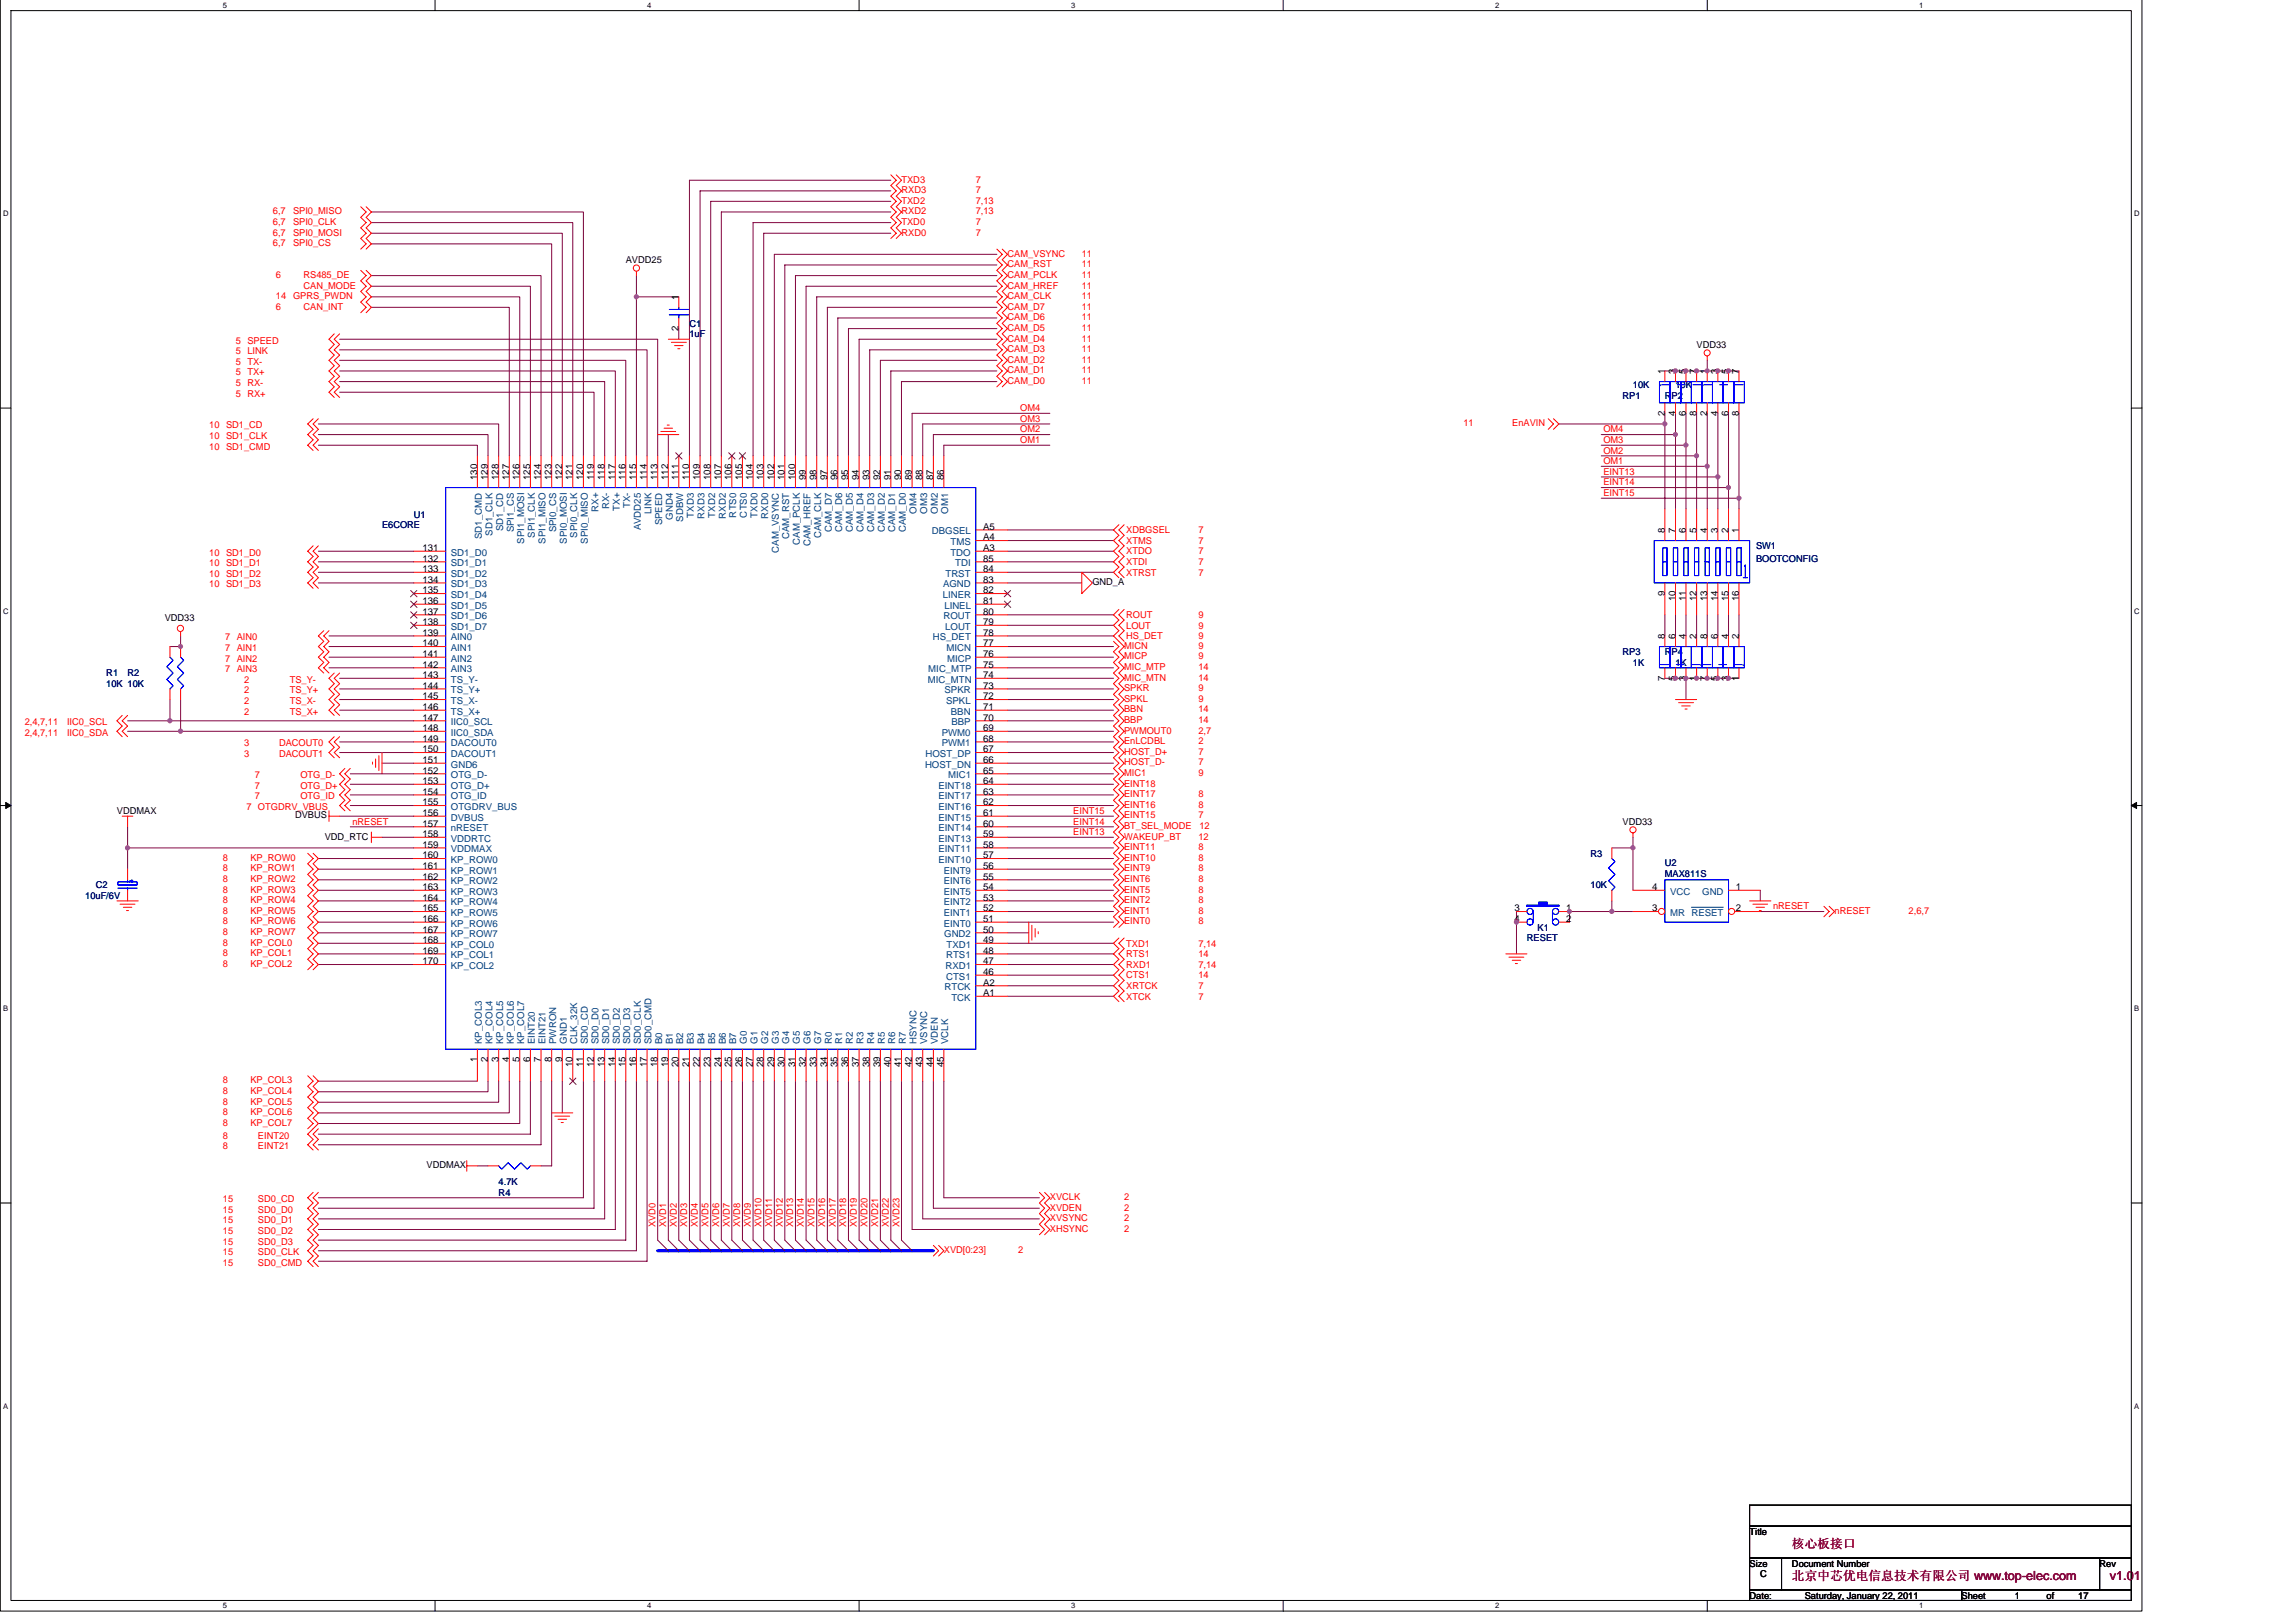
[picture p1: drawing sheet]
<svg xmlns="http://www.w3.org/2000/svg" width="297mm" height="210mm" viewBox="0 0 297 210" stroke-linecap="round" stroke-linejoin="round" font-family="sans-serif">
<defs><g id="words">
<g font-size="1.6" fill="#800000">
<text x="231.8" y="200.4">核心板接口</text>
<text x="231.8" y="204.5">北京中芯优电信息技术有限公司 www.top-elec.com</text>
<text x="273" y="204.5">v1.01</text>
</g>
<g font-size="1.2" fill="#f00">
<text x="116.6" y="23.6">TXD3</text>
<text x="126.2" y="23.6">7</text>
<text x="35.3" y="27.7">6,7</text>
<text x="35.3" y="29.1">6,7</text>
<text x="37.9" y="27.7">SPI0_MISO</text>
<text x="37.9" y="29.1">SPI0_CLK</text>
<text x="116.6" y="29.1">TXD0</text>
<text x="116.6" y="27.7">RXD2</text>
<text x="116.6" y="26.4">TXD2</text>
<text x="116.6" y="25">RXD3</text>
<text x="126.2" y="27.7">7,13</text>
<text x="126.2" y="25">7</text>
<text x="126.2" y="29.1">7</text>
<text x="126.2" y="26.4">7,13</text>
<text x="35.3" y="30.5">6,7</text>
<text x="35.3" y="31.9">6,7</text>
<text x="35.7" y="36">6</text>
<text x="37.9" y="30.5">SPI0_MOSI</text>
<text x="37.9" y="31.9">SPI0_CS</text>
<text x="39.3" y="36">RS485_DE</text>
<text x="116.6" y="30.5">RXD0</text>
<text x="126.2" y="30.5">7</text>
<text x="130.3" y="36">CAM_PCLK</text>
<text x="130.3" y="34.6">CAM_RST</text>
<text x="130.3" y="33.2">CAM_VSYNC</text>
<text x="139.9" y="36">11</text>
<text x="139.9" y="33.2">11</text>
<text x="140" y="34.6">11</text>
<text x="35.7" y="38.7">14</text>
<text x="35.7" y="40.1">6</text>
<text x="37.9" y="38.7">GPRS_PWDN</text>
<text x="39.3" y="37.3">CAN_MODE</text>
<text x="39.3" y="40.1">CAN_INT</text>
<text x="130.3" y="41.4">CAM_D6</text>
<text x="130.3" y="40.1">CAM_D7</text>
<text x="130.3" y="38.7">CAM_CLK</text>
<text x="130.3" y="37.3">CAM_HREF</text>
<text x="139.9" y="41.4">11</text>
<text x="139.9" y="40.1">11</text>
<text x="139.9" y="38.7">11</text>
<text x="140" y="37.3">11</text>
<text x="30.5" y="47.2">5 TX-</text>
<text x="30.5" y="45.8">5 LINK</text>
<text x="30.5" y="44.5">5 SPEED</text>
<text x="130.3" y="46.9">CAM_D2</text>
<text x="130.3" y="45.6">CAM_D3</text>
<text x="130.3" y="44.2">CAM_D4</text>
<text x="130.3" y="42.8">CAM_D5</text>
<text x="139.9" y="46.9">11</text>
<text x="139.9" y="45.6">11</text>
<text x="139.9" y="44.2">11</text>
<text x="139.9" y="42.8">11</text>
<text x="30.5" y="51.3">5 RX+</text>
<text x="30.5" y="50">5 RX-</text>
<text x="30.5" y="48.6">5 TX+</text>
<text x="130.3" y="49.7">CAM_D0</text>
<text x="130.3" y="48.3">CAM_D1</text>
<text x="132" y="53.2">OM4</text>
<text x="139.9" y="49.7">11</text>
<text x="139.9" y="48.3">11</text>
<text x="27.1" y="55.4">10 SD1_CD</text>
<text x="27.1" y="56.8">10 SD1_CLK</text>
<text x="27.1" y="58.2">10 SD1_CMD</text>
<text x="132" y="57.3">OM1</text>
<text x="132" y="56">OM2</text>
<text x="132" y="54.6">OM3</text>
<text x="189.3" y="55.2">11</text>
<text x="195.6" y="55.2">EnAVIN</text>
<text x="207.4" y="56">OM4</text>
<text x="207.4" y="57.3">OM3</text>
<text x="207.4" y="58.7">OM2</text>
<text x="207.4" y="60.1">OM1</text>
<text x="207.4" y="64.2">EINT15</text>
<text x="207.4" y="62.8">EINT14</text>
<text x="207.4" y="61.4">EINT13</text>
<text x="27.1" y="71.9">10 SD1_D0</text>
<text x="145.7" y="71.8">XTDO</text>
<text x="145.7" y="70.4">XTMS</text>
<text x="145.7" y="69">XDBGSEL</text>
<text x="155" y="69">7</text>
<text x="155" y="71.8">7</text>
<text x="155" y="70.4">7</text>
<text x="27.1" y="73.3">10 SD1_D1</text>
<text x="27.1" y="74.6">10 SD1_D2</text>
<text x="27.1" y="76">10 SD1_D3</text>
<text x="145.7" y="74.5">XTRST</text>
<text x="145.7" y="73.1">XTDI</text>
<text x="155" y="74.5">7</text>
<text x="155" y="73.1">7</text>
<text x="29.1" y="82.9">7 AIN0</text>
<text x="145.4" y="84">MICN</text>
<text x="145.7" y="80">ROUT</text>
<text x="145.7" y="81.4">LOUT</text>
<text x="145.7" y="82.7">HS_DET</text>
<text x="155" y="82.7">9</text>
<text x="155" y="84">9</text>
<text x="155" y="80">9</text>
<text x="155" y="81.4">9</text>
<text x="29.1" y="84.2">7 AIN1</text>
<text x="29.1" y="85.6">7 AIN2</text>
<text x="29.1" y="87">7 AIN3</text>
<text x="31.6" y="88.3">2</text>
<text x="31.6" y="89.7">2</text>
<text x="37.5" y="88.3">TS_Y-</text>
<text x="37.5" y="89.7">TS_Y+</text>
<text x="145.4" y="88.1">MIC_MTN</text>
<text x="145.4" y="86.7">MIC_MTP</text>
<text x="145.4" y="85.3">MICP</text>
<text x="145.4" y="89.5">SPKR</text>
<text x="155" y="88.1">14</text>
<text x="155" y="89.5">9</text>
<text x="155" y="86.7">14</text>
<text x="155" y="85.3">9</text>
<text x="3.2" y="93.9">2,4,7,11</text>
<text x="3.2" y="95.2">2,4,7,11</text>
<text x="8.7" y="93.9">IIC0_SCL</text>
<text x="8.7" y="95.2">IIC0_SDA</text>
<text x="31.6" y="91.1">2</text>
<text x="31.6" y="92.5">2</text>
<text x="37.5" y="91.1">TS_X-</text>
<text x="37.5" y="92.5">TS_X+</text>
<text x="145.4" y="95">PWMOUT0</text>
<text x="145.4" y="90.8">SPKL</text>
<text x="145.4" y="92.2">BBN</text>
<text x="145.4" y="93.6">BBP</text>
<text x="155" y="90.8">9</text>
<text x="155" y="92.2">14</text>
<text x="155" y="93.6">14</text>
<text x="155" y="95">2,7</text>
<text x="31.6" y="96.6">3</text>
<text x="31.6" y="98">3</text>
<text x="33" y="100.7">7</text>
<text x="36.1" y="96.6">DACOUT0</text>
<text x="36.1" y="98">DACOUT1</text>
<text x="38.9" y="100.7">OTG_D-</text>
<text x="145.4" y="97.7">HOST_D+</text>
<text x="145.4" y="99.1">HOST_D-</text>
<text x="145.4" y="101.8">EINT18</text>
<text x="145.4" y="96.3">EnLCDBL</text>
<text x="145.4" y="100.4">MIC1</text>
<text x="155" y="96.3">2</text>
<text x="155" y="97.7">7</text>
<text x="155" y="99.1">7</text>
<text x="155" y="100.4">9</text>
<text x="31.9" y="104.8">7 OTGDRV_VBUS</text>
<text x="33" y="102.1">7</text>
<text x="33" y="103.4">7</text>
<text x="38.9" y="102.1">OTG_D+</text>
<text x="38.9" y="103.4">OTG_ID</text>
<text x="45.6" y="106.7">nRESET</text>
<text x="138.8" y="106.7">EINT14</text>
<text x="138.8" y="105.3">EINT15</text>
<text x="145.4" y="104.5">EINT16</text>
<text x="145.4" y="103.2">EINT17</text>
<text x="145.4" y="105.9">EINT15</text>
<text x="145.4" y="107.3">BT_SEL_MODE</text>
<text x="155" y="104.5">8</text>
<text x="155" y="103.2">8</text>
<text x="155" y="105.9">7</text>
<text x="155.2" y="107.3">12</text>
<text x="28.8" y="111.4">8</text>
<text x="28.8" y="112.8">8</text>
<text x="32.4" y="111.4">KP_ROW0</text>
<text x="32.4" y="112.8">KP_ROW1</text>
<text x="138.8" y="108.1">EINT13</text>
<text x="145.4" y="112.8">EINT9</text>
<text x="145.4" y="111.4">EINT10</text>
<text x="145.4" y="110">EINT11</text>
<text x="145.4" y="108.7">WAKEUP_BT</text>
<text x="155" y="111.4">8</text>
<text x="155" y="110">8</text>
<text x="155" y="112.8">8</text>
<text x="155" y="108.7">12</text>
<text x="28.8" y="114.2">8</text>
<text x="28.8" y="115.5">8</text>
<text x="28.8" y="116.9">8</text>
<text x="28.8" y="118.3">8</text>
<text x="28.8" y="119.6">8</text>
<text x="32.4" y="114.2">KP_ROW2</text>
<text x="32.4" y="115.5">KP_ROW3</text>
<text x="32.4" y="116.9">KP_ROW4</text>
<text x="32.4" y="118.3">KP_ROW5</text>
<text x="32.4" y="119.6">KP_ROW6</text>
<text x="145.4" y="118.3">EINT1</text>
<text x="145.4" y="114.2">EINT6</text>
<text x="145.4" y="119.6">EINT0</text>
<text x="145.4" y="115.5">EINT5</text>
<text x="145.4" y="116.9">EINT2</text>
<text x="155" y="118.3">8</text>
<text x="155" y="114.2">8</text>
<text x="155" y="119.6">8</text>
<text x="155" y="115.5">8</text>
<text x="155" y="116.9">8</text>
<text x="229.4" y="117.7">nRESET</text>
<text x="237.3" y="118.3">nRESET</text>
<text x="246.9" y="118.3">2,6,7</text>
<text x="28.8" y="121">8</text>
<text x="28.8" y="122.4">8</text>
<text x="28.8" y="123.7">8</text>
<text x="28.8" y="125.1">8</text>
<text x="32.4" y="121">KP_ROW7</text>
<text x="32.4" y="122.4">KP_COL0</text>
<text x="32.4" y="123.7">KP_COL1</text>
<text x="32.4" y="125.1">KP_COL2</text>
<text x="145.7" y="122.5">TXD1</text>
<text x="145.7" y="125.3">RXD1</text>
<text x="145.7" y="123.9">RTS1</text>
<text x="155" y="125.3">7,14</text>
<text x="155" y="122.5">7,14</text>
<text x="155" y="123.9">14</text>
<text x="145.7" y="126.6">CTS1</text>
<text x="145.7" y="128">XRTCK</text>
<text x="145.7" y="129.4">XTCK</text>
<text x="155" y="126.6">14</text>
<text x="155" y="128">7</text>
<text x="155" y="129.4">7</text>
<text x="28.8" y="140.2">8</text>
<text x="28.8" y="141.6">8</text>
<text x="28.8" y="143">8</text>
<text x="32.4" y="140.2">KP_COL3</text>
<text x="32.4" y="141.6">KP_COL4</text>
<text x="32.4" y="143">KP_COL5</text>
<text x="28.8" y="144.3">8</text>
<text x="28.8" y="145.7">8</text>
<text x="28.8" y="147.3">8</text>
<text x="28.8" y="148.7">8</text>
<text x="32.4" y="144.3">KP_COL6</text>
<text x="32.4" y="145.7">KP_COL7</text>
<text x="33.4" y="147.3">EINT20</text>
<text x="33.4" y="148.7">EINT21</text>
<text x="28.8" y="155.6">15</text>
<text x="33.4" y="155.6">SD0_CD</text>
<text x="135.8" y="155.3">XVCLK</text>
<text x="145.4" y="155.3">2</text>
<text x="28.8" y="156.9">15</text>
<text x="28.8" y="158.3">15</text>
<text x="28.8" y="159.7">15</text>
<text x="28.8" y="161.1">15</text>
<text x="33.4" y="156.9">SD0_D0</text>
<text x="33.4" y="158.3">SD0_D1</text>
<text x="33.4" y="159.7">SD0_D2</text>
<text x="33.4" y="161.1">SD0_D3</text>
<text x="84.8" y="158.8" transform="rotate(-90 84.8 158.8)">XVD0</text>
<text x="86.2" y="158.8" transform="rotate(-90 86.2 158.8)">XVD1</text>
<text x="87.5" y="158.8" transform="rotate(-90 87.5 158.8)">XVD2</text>
<text x="88.9" y="158.8" transform="rotate(-90 88.9 158.8)">XVD3</text>
<text x="90.3" y="158.8" transform="rotate(-90 90.3 158.8)">XVD4</text>
<text x="91.7" y="158.8" transform="rotate(-90 91.7 158.8)">XVD5</text>
<text x="93" y="158.8" transform="rotate(-90 93 158.8)">XVD6</text>
<text x="94.4" y="158.8" transform="rotate(-90 94.4 158.8)">XVD7</text>
<text x="95.8" y="158.8" transform="rotate(-90 95.8 158.8)">XVD8</text>
<text x="97.2" y="158.8" transform="rotate(-90 97.2 158.8)">XVD9</text>
<text x="98.5" y="158.8" transform="rotate(-90 98.5 158.8)">XVD10</text>
<text x="99.9" y="158.8" transform="rotate(-90 99.9 158.8)">XVD11</text>
<text x="101.3" y="158.8" transform="rotate(-90 101.3 158.8)">XVD12</text>
<text x="102.6" y="158.8" transform="rotate(-90 102.6 158.8)">XVD13</text>
<text x="104" y="158.8" transform="rotate(-90 104 158.8)">XVD14</text>
<text x="105.4" y="158.8" transform="rotate(-90 105.4 158.8)">XVD15</text>
<text x="106.8" y="158.8" transform="rotate(-90 106.8 158.8)">XVD16</text>
<text x="108.1" y="158.8" transform="rotate(-90 108.1 158.8)">XVD17</text>
<text x="109.5" y="158.8" transform="rotate(-90 109.5 158.8)">XVD18</text>
<text x="110.9" y="158.8" transform="rotate(-90 110.9 158.8)">XVD19</text>
<text x="112.2" y="158.8" transform="rotate(-90 112.2 158.8)">XVD20</text>
<text x="113.6" y="158.8" transform="rotate(-90 113.6 158.8)">XVD21</text>
<text x="115" y="158.8" transform="rotate(-90 115 158.8)">XVD22</text>
<text x="116.3" y="158.8" transform="rotate(-90 116.3 158.8)">XVD23</text>
<text x="135.8" y="159.4">XHSYNC</text>
<text x="135.8" y="158">XVSYNC</text>
<text x="135.8" y="156.7">XVDEN</text>
<text x="145.4" y="159.4">2</text>
<text x="145.4" y="158">2</text>
<text x="145.4" y="156.7">2</text>
<text x="28.8" y="162.4">15</text>
<text x="28.8" y="163.8">15</text>
<text x="33.4" y="162.4">SD0_CLK</text>
<text x="33.4" y="163.8">SD0_CMD</text>
<text x="122.1" y="162.2">XVD[0:23]</text>
<text x="131.7" y="162.2">2</text>
</g>
<g font-size="1.2">
<text x="81" y="34">AVDD25</text>
<text x="87.8" y="38.8" transform="rotate(-90 87.8 38.8)">1</text>
<text x="87.8" y="42.8" transform="rotate(-90 87.8 42.8)">2</text>
<text x="219.5" y="45">VDD33</text>
<text x="215.4" y="53.8" transform="rotate(-90 215.4 53.8)">2</text>
<text x="215.4" y="48.4" transform="rotate(-90 215.4 48.4)">1</text>
<text x="216.7" y="53.8" transform="rotate(-90 216.7 53.8)">4</text>
<text x="216.7" y="48.4" transform="rotate(-90 216.7 48.4)">3</text>
<text x="218.1" y="53.8" transform="rotate(-90 218.1 53.8)">6</text>
<text x="218.1" y="48.4" transform="rotate(-90 218.1 48.4)">5</text>
<text x="219.5" y="53.8" transform="rotate(-90 219.5 53.8)">8</text>
<text x="219.5" y="48.4" transform="rotate(-90 219.5 48.4)">7</text>
<text x="220.8" y="53.8" transform="rotate(-90 220.8 53.8)">2</text>
<text x="220.8" y="48.4" transform="rotate(-90 220.8 48.4)">1</text>
<text x="222.2" y="53.8" transform="rotate(-90 222.2 53.8)">4</text>
<text x="222.2" y="48.4" transform="rotate(-90 222.2 48.4)">3</text>
<text x="223.6" y="53.8" transform="rotate(-90 223.6 53.8)">6</text>
<text x="223.6" y="48.4" transform="rotate(-90 223.6 48.4)">5</text>
<text x="225" y="53.8" transform="rotate(-90 225 53.8)">8</text>
<text x="225" y="48.4" transform="rotate(-90 225 48.4)">7</text>
<text x="61.7" y="62.1" transform="rotate(-90 61.7 62.1)">130</text>
<text x="63.1" y="62.1" transform="rotate(-90 63.1 62.1)">129</text>
<text x="64.5" y="62.1" transform="rotate(-90 64.5 62.1)">128</text>
<text x="65.9" y="62.1" transform="rotate(-90 65.9 62.1)">127</text>
<text x="67.2" y="62.1" transform="rotate(-90 67.2 62.1)">126</text>
<text x="68.6" y="62.1" transform="rotate(-90 68.6 62.1)">125</text>
<text x="70" y="62.1" transform="rotate(-90 70 62.1)">124</text>
<text x="71.3" y="62.1" transform="rotate(-90 71.3 62.1)">123</text>
<text x="72.7" y="62.1" transform="rotate(-90 72.7 62.1)">122</text>
<text x="74.1" y="62.1" transform="rotate(-90 74.1 62.1)">121</text>
<text x="75.5" y="62.1" transform="rotate(-90 75.5 62.1)">120</text>
<text x="76.8" y="62.1" transform="rotate(-90 76.8 62.1)">119</text>
<text x="78.2" y="62.1" transform="rotate(-90 78.2 62.1)">118</text>
<text x="79.6" y="62.1" transform="rotate(-90 79.6 62.1)">117</text>
<text x="80.9" y="62.1" transform="rotate(-90 80.9 62.1)">116</text>
<text x="82.3" y="62.1" transform="rotate(-90 82.3 62.1)">115</text>
<text x="83.7" y="62.1" transform="rotate(-90 83.7 62.1)">114</text>
<text x="85.1" y="62.1" transform="rotate(-90 85.1 62.1)">113</text>
<text x="86.4" y="62.1" transform="rotate(-90 86.4 62.1)">112</text>
<text x="87.8" y="62.1" transform="rotate(-90 87.8 62.1)">111</text>
<text x="89.2" y="62.1" transform="rotate(-90 89.2 62.1)">110</text>
<text x="90.5" y="62.1" transform="rotate(-90 90.5 62.1)">109</text>
<text x="91.9" y="62.1" transform="rotate(-90 91.9 62.1)">108</text>
<text x="93.3" y="62.1" transform="rotate(-90 93.3 62.1)">107</text>
<text x="94.7" y="62.1" transform="rotate(-90 94.7 62.1)">106</text>
<text x="96" y="62.1" transform="rotate(-90 96 62.1)">105</text>
<text x="97.4" y="62.1" transform="rotate(-90 97.4 62.1)">104</text>
<text x="98.8" y="62.1" transform="rotate(-90 98.8 62.1)">103</text>
<text x="100.2" y="62.1" transform="rotate(-90 100.2 62.1)">102</text>
<text x="101.5" y="62.1" transform="rotate(-90 101.5 62.1)">101</text>
<text x="102.9" y="62.1" transform="rotate(-90 102.9 62.1)">100</text>
<text x="104.3" y="62.1" transform="rotate(-90 104.3 62.1)">99</text>
<text x="105.6" y="62.1" transform="rotate(-90 105.6 62.1)">98</text>
<text x="107" y="62.1" transform="rotate(-90 107 62.1)">97</text>
<text x="108.4" y="62.1" transform="rotate(-90 108.4 62.1)">96</text>
<text x="109.7" y="62.1" transform="rotate(-90 109.7 62.1)">95</text>
<text x="111.1" y="62.1" transform="rotate(-90 111.1 62.1)">94</text>
<text x="112.5" y="62.1" transform="rotate(-90 112.5 62.1)">93</text>
<text x="113.9" y="62.1" transform="rotate(-90 113.9 62.1)">92</text>
<text x="115.2" y="62.1" transform="rotate(-90 115.2 62.1)">91</text>
<text x="116.6" y="62.1" transform="rotate(-90 116.6 62.1)">90</text>
<text x="118" y="62.1" transform="rotate(-90 118 62.1)">89</text>
<text x="119.4" y="62.1" transform="rotate(-90 119.4 62.1)">88</text>
<text x="120.7" y="62.1" transform="rotate(-90 120.7 62.1)">87</text>
<text x="122.1" y="62.1" transform="rotate(-90 122.1 62.1)">86</text>
<text x="54.7" y="71.3">131</text>
<text x="127.2" y="68.6">A5</text>
<text x="127.2" y="69.9">A4</text>
<text x="127.2" y="71.3">A3</text>
<text x="215.4" y="69" transform="rotate(-90 215.4 69)">8</text>
<text x="216.7" y="69" transform="rotate(-90 216.7 69)">7</text>
<text x="218.1" y="69" transform="rotate(-90 218.1 69)">6</text>
<text x="219.5" y="69" transform="rotate(-90 219.5 69)">5</text>
<text x="220.8" y="69" transform="rotate(-90 220.8 69)">4</text>
<text x="222.2" y="69" transform="rotate(-90 222.2 69)">3</text>
<text x="223.6" y="69" transform="rotate(-90 223.6 69)">2</text>
<text x="225" y="69" transform="rotate(-90 225 69)">1</text>
<text x="54.7" y="72.7">132</text>
<text x="54.7" y="74">133</text>
<text x="54.7" y="75.4">134</text>
<text x="54.7" y="76.8">135</text>
<text x="127.2" y="72.7">85</text>
<text x="127.2" y="76.8">82</text>
<text x="127.2" y="74">84</text>
<text x="127.2" y="75.4">83</text>
<text x="141.3" y="75.7">GND_A</text>
<text x="215.4" y="77.1" transform="rotate(-90 215.4 77.1)">9</text>
<text x="216.7" y="77.8" transform="rotate(-90 216.7 77.8)">10</text>
<text x="218.1" y="77.8" transform="rotate(-90 218.1 77.8)">11</text>
<text x="219.5" y="77.8" transform="rotate(-90 219.5 77.8)">12</text>
<text x="220.8" y="77.8" transform="rotate(-90 220.8 77.8)">13</text>
<text x="222.2" y="77.8" transform="rotate(-90 222.2 77.8)">14</text>
<text x="223.6" y="77.8" transform="rotate(-90 223.6 77.8)">15</text>
<text x="225" y="77.8" transform="rotate(-90 225 77.8)">16</text>
<text x="21.3" y="80.4">VDD33</text>
<text x="54.7" y="78.2">136</text>
<text x="54.7" y="79.5">137</text>
<text x="54.7" y="80.9">138</text>
<text x="54.7" y="82.3">139</text>
<text x="54.7" y="83.7">140</text>
<text x="127.2" y="82.3">78</text>
<text x="127.2" y="83.7">77</text>
<text x="127.2" y="80.9">79</text>
<text x="127.2" y="78.2">81</text>
<text x="127.2" y="79.5">80</text>
<text x="215.4" y="82.7" transform="rotate(-90 215.4 82.7)">8</text>
<text x="216.7" y="82.7" transform="rotate(-90 216.7 82.7)">6</text>
<text x="218.1" y="82.7" transform="rotate(-90 218.1 82.7)">4</text>
<text x="219.5" y="82.7" transform="rotate(-90 219.5 82.7)">2</text>
<text x="220.8" y="82.7" transform="rotate(-90 220.8 82.7)">8</text>
<text x="222.2" y="82.7" transform="rotate(-90 222.2 82.7)">6</text>
<text x="223.6" y="82.7" transform="rotate(-90 223.6 82.7)">4</text>
<text x="225" y="82.7" transform="rotate(-90 225 82.7)">2</text>
<text x="54.7" y="85">141</text>
<text x="54.7" y="86.4">142</text>
<text x="54.7" y="87.8">143</text>
<text x="54.7" y="89.1">144</text>
<text x="127.2" y="87.8">74</text>
<text x="127.2" y="86.4">75</text>
<text x="127.2" y="85">76</text>
<text x="127.2" y="89.1">73</text>
<text x="215.4" y="88.1" transform="rotate(-90 215.4 88.1)">7</text>
<text x="216.7" y="88.1" transform="rotate(-90 216.7 88.1)">5</text>
<text x="218.1" y="88.1" transform="rotate(-90 218.1 88.1)">3</text>
<text x="219.5" y="88.1" transform="rotate(-90 219.5 88.1)">1</text>
<text x="220.8" y="88.1" transform="rotate(-90 220.8 88.1)">7</text>
<text x="222.2" y="88.1" transform="rotate(-90 222.2 88.1)">5</text>
<text x="223.6" y="88.1" transform="rotate(-90 223.6 88.1)">3</text>
<text x="225" y="88.1" transform="rotate(-90 225 88.1)">1</text>
<text x="54.7" y="90.5">145</text>
<text x="54.7" y="91.9">146</text>
<text x="54.7" y="93.3">147</text>
<text x="54.7" y="94.6">148</text>
<text x="54.7" y="96">149</text>
<text x="127.2" y="91.9">71</text>
<text x="127.2" y="93.3">70</text>
<text x="127.2" y="90.5">72</text>
<text x="127.2" y="96">68</text>
<text x="127.2" y="94.6">69</text>
<text x="54.7" y="97.4">150</text>
<text x="54.7" y="98.7">151</text>
<text x="54.7" y="100.1">152</text>
<text x="54.7" y="101.5">153</text>
<text x="127.2" y="97.4">67</text>
<text x="127.2" y="101.5">64</text>
<text x="127.2" y="100.1">65</text>
<text x="127.2" y="98.7">66</text>
<text x="15.1" y="105.4">VDDMAX</text>
<text x="38.2" y="105.9">DVBUS</text>
<text x="54.7" y="102.8">154</text>
<text x="54.7" y="104.2">155</text>
<text x="54.7" y="105.6">156</text>
<text x="54.7" y="107">157</text>
<text x="127.2" y="107">60</text>
<text x="127.2" y="105.6">61</text>
<text x="127.2" y="104.2">62</text>
<text x="127.2" y="102.8">63</text>
<text x="209.9" y="106.7">VDD33</text>
<text x="42" y="108.7">VDD_RTC</text>
<text x="54.7" y="108.3">158</text>
<text x="54.7" y="109.7">159</text>
<text x="54.7" y="111.1">160</text>
<text x="54.7" y="112.5">161</text>
<text x="54.7" y="113.8">162</text>
<text x="127.2" y="113.8">55</text>
<text x="127.2" y="112.5">56</text>
<text x="127.2" y="111.1">57</text>
<text x="127.2" y="109.7">58</text>
<text x="127.2" y="108.3">59</text>
<text x="54.7" y="115.2">163</text>
<text x="54.7" y="116.6">164</text>
<text x="54.7" y="117.9">165</text>
<text x="54.7" y="119.3">166</text>
<text x="127.2" y="119.3">51</text>
<text x="127.2" y="117.9">52</text>
<text x="127.2" y="116.6">53</text>
<text x="127.2" y="115.2">54</text>
<text x="195.9" y="119.3">4</text>
<text x="195.9" y="117.9">3</text>
<text x="202.6" y="117.9">1</text>
<text x="202.6" y="119.3">2</text>
<text x="213.8" y="115.2">4</text>
<text x="213.8" y="117.9">3</text>
<text x="224.6" y="115.2">1</text>
<text x="224.6" y="117.9">2</text>
<text x="54.7" y="120.7">167</text>
<text x="54.7" y="122">168</text>
<text x="54.7" y="123.4">169</text>
<text x="54.7" y="124.8">170</text>
<text x="127.2" y="122">49</text>
<text x="127.2" y="120.7">50</text>
<text x="127.2" y="124.8">47</text>
<text x="127.2" y="123.4">48</text>
<text x="127.2" y="128.9">A1</text>
<text x="127.2" y="126.2">46</text>
<text x="127.2" y="127.6">A2</text>
<text x="61.7" y="137.4" transform="rotate(-90 61.7 137.4)">1</text>
<text x="63.1" y="137.4" transform="rotate(-90 63.1 137.4)">2</text>
<text x="64.5" y="137.4" transform="rotate(-90 64.5 137.4)">3</text>
<text x="65.9" y="137.4" transform="rotate(-90 65.9 137.4)">4</text>
<text x="67.2" y="137.4" transform="rotate(-90 67.2 137.4)">5</text>
<text x="68.6" y="137.4" transform="rotate(-90 68.6 137.4)">6</text>
<text x="70" y="137.4" transform="rotate(-90 70 137.4)">7</text>
<text x="71.3" y="137.4" transform="rotate(-90 71.3 137.4)">8</text>
<text x="72.7" y="137.4" transform="rotate(-90 72.7 137.4)">9</text>
<text x="74.1" y="138.1" transform="rotate(-90 74.1 138.1)">10</text>
<text x="75.5" y="138.1" transform="rotate(-90 75.5 138.1)">11</text>
<text x="76.8" y="138.1" transform="rotate(-90 76.8 138.1)">12</text>
<text x="78.2" y="138.1" transform="rotate(-90 78.2 138.1)">13</text>
<text x="79.6" y="138.1" transform="rotate(-90 79.6 138.1)">14</text>
<text x="80.9" y="138.1" transform="rotate(-90 80.9 138.1)">15</text>
<text x="82.3" y="138.1" transform="rotate(-90 82.3 138.1)">16</text>
<text x="83.7" y="138.1" transform="rotate(-90 83.7 138.1)">17</text>
<text x="85.1" y="138.1" transform="rotate(-90 85.1 138.1)">18</text>
<text x="86.4" y="138.1" transform="rotate(-90 86.4 138.1)">19</text>
<text x="87.8" y="138.1" transform="rotate(-90 87.8 138.1)">20</text>
<text x="89.2" y="138.1" transform="rotate(-90 89.2 138.1)">21</text>
<text x="90.5" y="138.1" transform="rotate(-90 90.5 138.1)">22</text>
<text x="91.9" y="138.1" transform="rotate(-90 91.9 138.1)">23</text>
<text x="93.3" y="138.1" transform="rotate(-90 93.3 138.1)">24</text>
<text x="94.7" y="138.1" transform="rotate(-90 94.7 138.1)">25</text>
<text x="96" y="138.1" transform="rotate(-90 96 138.1)">26</text>
<text x="97.4" y="138.1" transform="rotate(-90 97.4 138.1)">27</text>
<text x="98.8" y="138.1" transform="rotate(-90 98.8 138.1)">28</text>
<text x="100.2" y="138.1" transform="rotate(-90 100.2 138.1)">29</text>
<text x="101.5" y="138.1" transform="rotate(-90 101.5 138.1)">30</text>
<text x="102.9" y="138.1" transform="rotate(-90 102.9 138.1)">31</text>
<text x="104.3" y="138.1" transform="rotate(-90 104.3 138.1)">32</text>
<text x="105.6" y="138.1" transform="rotate(-90 105.6 138.1)">33</text>
<text x="107" y="138.1" transform="rotate(-90 107 138.1)">34</text>
<text x="108.4" y="138.1" transform="rotate(-90 108.4 138.1)">35</text>
<text x="109.7" y="138.1" transform="rotate(-90 109.7 138.1)">36</text>
<text x="111.1" y="138.1" transform="rotate(-90 111.1 138.1)">37</text>
<text x="112.5" y="138.1" transform="rotate(-90 112.5 138.1)">38</text>
<text x="113.9" y="138.1" transform="rotate(-90 113.9 138.1)">39</text>
<text x="115.2" y="138.1" transform="rotate(-90 115.2 138.1)">40</text>
<text x="116.6" y="138.1" transform="rotate(-90 116.6 138.1)">41</text>
<text x="118" y="138.1" transform="rotate(-90 118 138.1)">42</text>
<text x="119.4" y="138.1" transform="rotate(-90 119.4 138.1)">43</text>
<text x="120.7" y="138.1" transform="rotate(-90 120.7 138.1)">44</text>
<text x="122.1" y="138.1" transform="rotate(-90 122.1 138.1)">45</text>
<text x="55.2" y="151.2">VDDMAX</text>
<text x="226.4" y="198.6">Title</text>
<text x="226.4" y="202.8">Size</text>
<text x="231.8" y="202.8">Document Number</text>
<text x="271.6" y="202.8">Rev</text>
<text x="226.4" y="206.9">Date:</text>
<text x="227.7" y="204.1">C</text>
<text x="233.5" y="206.9">Saturday, January 22, 2011</text>
<text x="253.8" y="206.9">Sheet</text>
<text x="260.6" y="206.9">1</text>
<text x="264.8" y="206.9">of</text>
<text x="268.9" y="206.9">17</text>
</g>
<g font-size="1.2" fill="#000080">
<text x="89.2" y="42.3">C1</text>
<text x="89.2" y="43.6">1uF</text>
<text x="209.9" y="51.6">RP1</text>
<text x="211.3" y="50.2">10K</text>
<text x="215.4" y="51.6">RP2</text>
<text x="216.8" y="50.2">10K</text>
<text x="49.4" y="68.3">E6CORE</text>
<text x="53.5" y="67">U1</text>
<text x="227.2" y="71.1">SW1</text>
<text x="227.2" y="72.7">BOOTCONFIG</text>
<text x="13.8" y="87.5">R1</text>
<text x="13.8" y="88.9">10K 10K</text>
<text x="16.5" y="87.5">R2</text>
<text x="209.9" y="84.8">RP3</text>
<text x="211.3" y="86.2">1K</text>
<text x="215.4" y="84.8">RP4</text>
<text x="216.8" y="86.2">1K</text>
<text x="205.8" y="110.8">R3</text>
<text x="215.4" y="112.1">U2</text>
<text x="215.4" y="113.5">MAX811S</text>
<text x="11" y="116.3">10uF/6V</text>
<text x="12.4" y="115">C2</text>
<text x="205.8" y="115">10K</text>
<text x="197.5" y="121.8">RESET</text>
<text x="198.9" y="120.5">K1</text>
<text x="64.5" y="154.7">R4</text>
<text x="64.5" y="153.4">4.7K</text>
</g>
<g font-size="1.2" fill="#004080">
<text x="78.8" y="65.9" transform="rotate(-90 78.8 65.9)">RX-</text>
<text x="81.5" y="65.8" transform="rotate(-90 81.5 65.8)">TX-</text>
<text x="58.3" y="71.9">SD1_D0</text>
<text x="62.3" y="69.8" transform="rotate(-90 62.3 69.8)">SD1_CMD</text>
<text x="63.7" y="69.3" transform="rotate(-90 63.7 69.3)">SD1_CLK</text>
<text x="65.1" y="68.7" transform="rotate(-90 65.1 68.7)">SD1_CD</text>
<text x="66.5" y="68.9" transform="rotate(-90 66.5 68.9)">SPI1_CS</text>
<text x="67.8" y="70.3" transform="rotate(-90 67.8 70.3)">SPI1_MOSI</text>
<text x="69.2" y="69.6" transform="rotate(-90 69.2 69.6)">SPI1_CLK</text>
<text x="70.6" y="70.3" transform="rotate(-90 70.6 70.3)">SPI1_MISO</text>
<text x="71.9" y="68.9" transform="rotate(-90 71.9 68.9)">SPI0_CS</text>
<text x="73.3" y="70.3" transform="rotate(-90 73.3 70.3)">SPI0_MOSI</text>
<text x="74.7" y="69.6" transform="rotate(-90 74.7 69.6)">SPI0_CLK</text>
<text x="76" y="70.3" transform="rotate(-90 76 70.3)">SPI0_MISO</text>
<text x="77.4" y="66.2" transform="rotate(-90 77.4 66.2)">RX+</text>
<text x="80.2" y="66.1" transform="rotate(-90 80.2 66.1)">TX+</text>
<text x="82.9" y="68.6" transform="rotate(-90 82.9 68.6)">AVDD25</text>
<text x="84.3" y="66.5" transform="rotate(-90 84.3 66.5)">LINK</text>
<text x="85.7" y="68" transform="rotate(-90 85.7 68)">SPEED</text>
<text x="87" y="67.3" transform="rotate(-90 87 67.3)">GND4</text>
<text x="88.4" y="67.5" transform="rotate(-90 88.4 67.5)">SDBW</text>
<text x="89.8" y="67" transform="rotate(-90 89.8 67)">TXD3</text>
<text x="91.1" y="67.1" transform="rotate(-90 91.1 67.1)">RXD3</text>
<text x="92.5" y="67" transform="rotate(-90 92.5 67)">TXD2</text>
<text x="93.9" y="67.1" transform="rotate(-90 93.9 67.1)">RXD2</text>
<text x="95.2" y="67" transform="rotate(-90 95.2 67)">RTS0</text>
<text x="96.6" y="67" transform="rotate(-90 96.6 67)">CTS0</text>
<text x="98" y="67" transform="rotate(-90 98 67)">TXD0</text>
<text x="99.4" y="67.1" transform="rotate(-90 99.4 67.1)">RXD0</text>
<text x="100.7" y="71.5" transform="rotate(-90 100.7 71.5)">CAM_VSYNC</text>
<text x="102.1" y="69.7" transform="rotate(-90 102.1 69.7)">CAM_RST</text>
<text x="103.5" y="70.5" transform="rotate(-90 103.5 70.5)">CAM_PCLK</text>
<text x="104.9" y="70.7" transform="rotate(-90 104.9 70.7)">CAM_HREF</text>
<text x="106.2" y="69.7" transform="rotate(-90 106.2 69.7)">CAM_CLK</text>
<text x="107.6" y="68.9" transform="rotate(-90 107.6 68.9)">CAM_D7</text>
<text x="109" y="68.9" transform="rotate(-90 109 68.9)">CAM_D6</text>
<text x="110.3" y="68.9" transform="rotate(-90 110.3 68.9)">CAM_D5</text>
<text x="111.7" y="68.9" transform="rotate(-90 111.7 68.9)">CAM_D4</text>
<text x="113.1" y="68.9" transform="rotate(-90 113.1 68.9)">CAM_D3</text>
<text x="114.5" y="68.9" transform="rotate(-90 114.5 68.9)">CAM_D2</text>
<text x="115.8" y="68.9" transform="rotate(-90 115.8 68.9)">CAM_D1</text>
<text x="117.2" y="68.9" transform="rotate(-90 117.2 68.9)">CAM_D0</text>
<text x="118.6" y="66.5" transform="rotate(-90 118.6 66.5)">OM4</text>
<text x="119.9" y="66.5" transform="rotate(-90 119.9 66.5)">OM3</text>
<text x="120.6" y="69.2">DBGSEL</text>
<text x="121.3" y="66.5" transform="rotate(-90 121.3 66.5)">OM2</text>
<text x="122.7" y="66.5" transform="rotate(-90 122.7 66.5)">OM1</text>
<text x="123" y="71.9">TDO</text>
<text x="123" y="70.5">TMS</text>
<text x="58.3" y="73.3">SD1_D1</text>
<text x="58.3" y="74.6">SD1_D2</text>
<text x="58.3" y="76">SD1_D3</text>
<text x="58.3" y="77.4">SD1_D4</text>
<text x="122" y="77.4">LINER</text>
<text x="122" y="76">AGND</text>
<text x="122.3" y="74.6">TRST</text>
<text x="123.6" y="73.3">TDI</text>
<text x="58.3" y="78.8">SD1_D5</text>
<text x="58.3" y="80.1">SD1_D6</text>
<text x="58.3" y="81.5">SD1_D7</text>
<text x="58.3" y="82.9">AIN0</text>
<text x="120.7" y="82.9">HS_DET</text>
<text x="122.1" y="80.1">ROUT</text>
<text x="122.2" y="78.8">LINEL</text>
<text x="122.3" y="81.5">LOUT</text>
<text x="58.3" y="84.2">AIN1</text>
<text x="58.3" y="85.6">AIN2</text>
<text x="58.3" y="87">AIN3</text>
<text x="58.3" y="88.3">TS_Y-</text>
<text x="58.3" y="89.7">TS_Y+</text>
<text x="120" y="88.3">MIC_MTN</text>
<text x="120.1" y="87">MIC_MTP</text>
<text x="122.2" y="89.7">SPKR</text>
<text x="122.5" y="84.2">MICN</text>
<text x="122.5" y="85.6">MICP</text>
<text x="58.3" y="91.1">TS_X-</text>
<text x="58.3" y="92.5">TS_X+</text>
<text x="58.3" y="93.9">IIC0_SCL</text>
<text x="58.3" y="95.2">IIC0_SDA</text>
<text x="121.8" y="95.2">PWM0</text>
<text x="122.4" y="91.1">SPKL</text>
<text x="123" y="92.5">BBN</text>
<text x="123.1" y="93.9">BBP</text>
<text x="58.3" y="96.6">DACOUT0</text>
<text x="58.3" y="98">DACOUT1</text>
<text x="58.3" y="99.3">GND6</text>
<text x="58.3" y="100.7">OTG_D-</text>
<text x="119.7" y="99.3">HOST_DN</text>
<text x="119.7" y="98">HOST_DP</text>
<text x="121.8" y="96.6">PWM1</text>
<text x="122.7" y="100.7">MIC1</text>
<text x="58.3" y="102.1">OTG_D+</text>
<text x="58.3" y="103.4">OTG_ID</text>
<text x="58.3" y="104.8">OTGDRV_BUS</text>
<text x="58.3" y="106.2">DVBUS</text>
<text x="58.3" y="107.6">nRESET</text>
<text x="121.4" y="107.6">EINT14</text>
<text x="121.4" y="106.2">EINT15</text>
<text x="121.4" y="104.8">EINT16</text>
<text x="121.4" y="103.4">EINT17</text>
<text x="121.4" y="102.1">EINT18</text>
<text x="58.3" y="108.9">VDDRTC</text>
<text x="58.3" y="110.3">VDDMAX</text>
<text x="58.3" y="111.7">KP_ROW0</text>
<text x="58.3" y="113.1">KP_ROW1</text>
<text x="121.4" y="111.7">EINT10</text>
<text x="121.4" y="110.3">EINT11</text>
<text x="121.4" y="108.9">EINT13</text>
<text x="122.1" y="113.1">EINT9</text>
<text x="58.3" y="114.4">KP_ROW2</text>
<text x="58.3" y="115.8">KP_ROW3</text>
<text x="58.3" y="117.2">KP_ROW4</text>
<text x="58.3" y="118.5">KP_ROW5</text>
<text x="58.3" y="119.9">KP_ROW6</text>
<text x="122.1" y="119.9">EINT0</text>
<text x="122.1" y="118.5">EINT1</text>
<text x="122.1" y="117.2">EINT2</text>
<text x="122.1" y="115.8">EINT5</text>
<text x="122.1" y="114.4">EINT6</text>
<text x="216.1" y="115.8">VCC</text>
<text x="216.1" y="118.5">MR RESET</text>
<text x="220.2" y="115.8">GND</text>
<text x="58.3" y="121.3">KP_ROW7</text>
<text x="58.3" y="122.6">KP_COL0</text>
<text x="58.3" y="124">KP_COL1</text>
<text x="58.3" y="125.4">KP_COL2</text>
<text x="122.1" y="121.3">GND2</text>
<text x="122.3" y="125.4">RXD1</text>
<text x="122.4" y="124">RTS1</text>
<text x="122.4" y="122.6">TXD1</text>
<text x="122.2" y="128.1">RTCK</text>
<text x="122.4" y="126.8">CTS1</text>
<text x="123.1" y="129.5">TCK</text>
<text x="62.3" y="135.1" transform="rotate(-90 62.3 135.1)">KP_COL3</text>
<text x="63.7" y="135.1" transform="rotate(-90 63.7 135.1)">KP_COL4</text>
<text x="65.1" y="135.1" transform="rotate(-90 65.1 135.1)">KP_COL5</text>
<text x="66.5" y="135.1" transform="rotate(-90 66.5 135.1)">KP_COL6</text>
<text x="67.8" y="135.1" transform="rotate(-90 67.8 135.1)">KP_COL7</text>
<text x="69.2" y="135.1" transform="rotate(-90 69.2 135.1)">EINT20</text>
<text x="70.6" y="135.1" transform="rotate(-90 70.6 135.1)">EINT21</text>
<text x="71.9" y="135.1" transform="rotate(-90 71.9 135.1)">PWRON</text>
<text x="73.3" y="135.1" transform="rotate(-90 73.3 135.1)">GND1</text>
<text x="74.7" y="135.1" transform="rotate(-90 74.7 135.1)">CLK_32K</text>
<text x="76" y="135.1" transform="rotate(-90 76 135.1)">SD0_CD</text>
<text x="77.4" y="135.1" transform="rotate(-90 77.4 135.1)">SD0_D0</text>
<text x="78.8" y="135.1" transform="rotate(-90 78.8 135.1)">SD0_D1</text>
<text x="80.2" y="135.1" transform="rotate(-90 80.2 135.1)">SD0_D2</text>
<text x="81.5" y="135.1" transform="rotate(-90 81.5 135.1)">SD0_D3</text>
<text x="82.9" y="135.1" transform="rotate(-90 82.9 135.1)">SD0_CLK</text>
<text x="84.3" y="135.1" transform="rotate(-90 84.3 135.1)">SD0_CMD</text>
<text x="85.7" y="135.1" transform="rotate(-90 85.7 135.1)">B0</text>
<text x="87" y="135.1" transform="rotate(-90 87 135.1)">B1</text>
<text x="88.4" y="135.1" transform="rotate(-90 88.4 135.1)">B2</text>
<text x="89.8" y="135.1" transform="rotate(-90 89.8 135.1)">B3</text>
<text x="91.1" y="135.1" transform="rotate(-90 91.1 135.1)">B4</text>
<text x="92.5" y="135.1" transform="rotate(-90 92.5 135.1)">B5</text>
<text x="93.9" y="135.1" transform="rotate(-90 93.9 135.1)">B6</text>
<text x="95.2" y="135.1" transform="rotate(-90 95.2 135.1)">B7</text>
<text x="96.6" y="135.1" transform="rotate(-90 96.6 135.1)">G0</text>
<text x="98" y="135.1" transform="rotate(-90 98 135.1)">G1</text>
<text x="99.4" y="135.1" transform="rotate(-90 99.4 135.1)">G2</text>
<text x="100.7" y="135.1" transform="rotate(-90 100.7 135.1)">G3</text>
<text x="102.1" y="135.1" transform="rotate(-90 102.1 135.1)">G4</text>
<text x="103.5" y="135.1" transform="rotate(-90 103.5 135.1)">G5</text>
<text x="104.9" y="135.1" transform="rotate(-90 104.9 135.1)">G6</text>
<text x="106.2" y="135.1" transform="rotate(-90 106.2 135.1)">G7</text>
<text x="107.6" y="135.1" transform="rotate(-90 107.6 135.1)">R0</text>
<text x="109" y="135.1" transform="rotate(-90 109 135.1)">R1</text>
<text x="110.3" y="135.1" transform="rotate(-90 110.3 135.1)">R2</text>
<text x="111.7" y="135.1" transform="rotate(-90 111.7 135.1)">R3</text>
<text x="113.1" y="135.1" transform="rotate(-90 113.1 135.1)">R4</text>
<text x="114.5" y="135.1" transform="rotate(-90 114.5 135.1)">R5</text>
<text x="115.8" y="135.1" transform="rotate(-90 115.8 135.1)">R6</text>
<text x="117.2" y="135.1" transform="rotate(-90 117.2 135.1)">R7</text>
<text x="118.6" y="135.1" transform="rotate(-90 118.6 135.1)">HSYNC</text>
<text x="119.9" y="135.1" transform="rotate(-90 119.9 135.1)">VSYNC</text>
<text x="121.3" y="135.1" transform="rotate(-90 121.3 135.1)">VDEN</text>
<text x="122.7" y="135.1" transform="rotate(-90 122.7 135.1)">VCLK</text>
</g>
<g font-size="1">
<text x="28.8" y="1">5</text>
<text x="83.7" y="1">4</text>
<text x="138.6" y="1">3</text>
<text x="193.4" y="1">2</text>
<text x="248.3" y="1">1</text>
<text x=".4" y="28">D</text>
<text x="276.1" y="28">D</text>
<text x=".4" y="79.4">C</text>
<text x="276.1" y="79.4">C</text>
<text x=".4" y="130.9">B</text>
<text x="276.1" y="130.9">B</text>
<text x=".4" y="182.3">A</text>
<text x="276.1" y="182.3">A</text>
<text x="28.8" y="208.2">5</text>
<text x="83.7" y="208.2">4</text>
<text x="138.6" y="208.2">3</text>
<text x="193.4" y="208.2">2</text>
<text x="248.3" y="208.2">1</text>
</g>
</g></defs>
<path d="M0 0v208.5h277.1v-208.5M1.4 1.4h274.3v205.7h-274.3z" fill="none" stroke="#000" stroke-width=".13"/>
<g fill="#fff">
<path d="M28.8 .1h.6v1.1h-.6z"/>
<path d="M28.8 207.3h.6v1.1h-.6z"/>
</g>
<path d="M56.3 0v1.4M56.3 207.1v1.4" fill="none" stroke="#000" stroke-width=".13"/>
<g fill="#fff">
<path d="M83.7 .1h.6v1.1h-.6z"/>
<path d="M83.7 207.3h.6v1.1h-.6z"/>
</g>
<path d="M111.1 0v1.4M111.1 207.1v1.4" fill="none" stroke="#000" stroke-width=".13"/>
<g fill="#fff">
<path d="M138.6 .1h.5v1.1h-.5z"/>
<path d="M138.6 207.3h.5v1.1h-.5z"/>
</g>
<path d="M166 0v1.4M166 207.1v1.4" fill="none" stroke="#000" stroke-width=".13"/>
<g fill="#fff">
<path d="M193.4 .1h.6v1.1h-.6z"/>
<path d="M193.4 207.3h.6v1.1h-.6z"/>
</g>
<path d="M220.9 0v1.4M220.9 207.1v1.4" fill="none" stroke="#000" stroke-width=".13"/>
<g fill="#fff">
<path d="M248.3 .1h.6v1.1h-.6z"/>
<path d="M248.3 207.3h.6v1.1h-.6z"/>
<path d="M.4 27.1h.7v1.1h-.7z"/>
<path d="M276.1 27.1h.7v1.1h-.7z"/>
<path d="M.4 78.5h.7v1.1h-.7z"/>
<path d="M276.1 78.5h.7v1.1h-.7z"/>
</g>
<path d="M0 52.8h1.4M275.7 52.8h1.4" fill="none" stroke="#000" stroke-width=".13"/>
<g fill="#fff">
<path d="M.4 130h.7v1.1h-.7z"/>
<path d="M276.1 130h.7v1.1h-.7z"/>
</g>
<path d="M0 104.2h1.4M275.7 104.2h1.4" fill="none" stroke="#000" stroke-width=".13"/>
<path d="M.7 103.8l.7 .4-.7 .4zM275.7 104.2l.7-.4v.8z" fill="#000" stroke="#000" stroke-width=".13"/>
<g fill="#fff">
<path d="M.4 181.4h.7v1.1h-.7z"/>
<path d="M276.1 181.4h.7v1.1h-.7z"/>
</g>
<path d="M0 155.7h1.4M275.7 155.7h1.4M226.4 194.8h49.3v2.7h-49.3zM226.4 197.5h49.3v4.1h-49.3zM226.4 201.6h4.1v4.1h-4.1zM226.4 205.7h27.4v1.4h-27.4zM230.5 201.6h41.1v4.1h-41.1zM253.8 205.7h21.9v1.4h-21.9zM271.6 201.6h4.1v4.1h-4.1z" fill="none" stroke="#000" stroke-width=".13"/>
<g fill="none" stroke="#800040" stroke-width=".13">
<path d="M48 27.4h27.5v31.6M48 28.8h26.1v30.2M48 30.2h24.7v28.8M48 35.7h22v23.3M48 37h20.6v22M48 38.4h19.2v20.6M48 39.8h17.9v19.2M48 31.6h23.4v27.4M82.3 35.7v2.7h5.5M82.3 38.4v20.6M115.2 30.2h-16.4v28.8M115.2 28.8h-17.8v30.2"/>
<path d="M115.2 27.4h-21.9v31.6M115.2 26.1h-23.3v32.9M115.2 24.7h-24.6v34.3M115.2 23.3h-26v35.7M129 39.8h-22v19.2M129 38.4h-23.3v20.6M129 37h-24.7v22M129 35.7h-26.1v23.3M129 34.3h-27.5v24.7M129 32.9h-28.8v26.1M41.2 57.6h20.6v1.4M41.2 56.2h21.9v2.8"/>
<path d="M41.2 54.9h23.3v4.1M43.9 46.6h37.1v12.4M43.9 48h35.7v11M43.9 49.4h34.3v9.6M43.9 50.8h33v8.2M43.9 45.3h39.8v13.7M43.9 43.9h41.2v15.1M86.5 56.2v2.8M87.8 42.5v1.4M129 49.4h-12.4v9.6M129 48h-13.8v11M129 46.6h-15.1v12.4"/>
<path d="M129 45.3h-16.5v13.7M129 43.9h-17.9v15.1M129 42.5h-19.2v16.5M129 41.1h-20.6v17.9M135.8 56.2h-15v2.8M135.8 53.5h-17.8v5.5M135.8 54.9h-16.4v4.1M135.8 57.6h-13.7v1.4M201.7 54.9h13.7M207.2 57.6h10.9v8.2M207.2 56.2h9.6M207.2 59h12.3"/>
<path d="M215.4 48h9.6M215.4 53.5v12.3M216.8 53.5v12.3M218.1 53.5v4.1M219.5 53.5v12.3M220.9 46.6v1.4M220.9 53.5v12.3M222.2 53.5v12.3M223.6 53.5v12.3M225 53.5v12.3M41.2 71.3h12.3M41.2 72.7h12.3"/>
<path d="M41.2 74.1h12.3M41.2 75.4h12.3M130.3 71.3h13.8M130.3 72.7h13.8M130.3 74.1h13.8M130.3 75.4h9.7M130.3 79.6h13.8M130.3 70h13.8M130.3 68.6h13.8M207.2 60.3h13.7M207.2 64.5h17.8M207.2 63.1h16.4"/>
<path d="M207.2 61.7h15M215.4 79.6v2.7M216.8 79.6v2.7M218.1 79.6v2.7M219.5 79.6v2.7M220.9 79.6v2.7M222.2 79.6v2.7M223.6 79.6v2.7M225 79.6v2.7M22 90.5v2.8h-5.5M22 93.3h31.5M23.4 90.5v4.1h-6.9"/>
<path d="M23.4 94.6h30.1M23.4 82.3v1.4h-1.4M42.6 86.4h10.9M42.6 83.7h10.9M42.6 85h10.9M42.6 82.3h10.9M43.9 91.9h9.6M43.9 90.5h9.6M43.9 89.2h9.6M43.9 87.8h9.6M43.9 97.4h9.6M43.9 96h9.6"/>
<path d="M49.4 98.8h4.1M130.3 91.9h13.8M130.3 90.5h13.8M130.3 89.2h13.8M130.3 87.8h13.8M130.3 97.4h13.8M130.3 98.8h13.8M130.3 93.3h13.8M130.3 94.6h13.8M130.3 86.4h13.8M130.3 83.7h13.8M130.3 85h13.8"/>
<path d="M130.3 96h13.8M130.3 82.3h13.8M130.3 80.9h13.8M215.4 87.8h9.6M218.1 87.8v2.7M16.5 109.7h37M16.5 107v5.5M41.2 119.3h12.3M41.2 118h12.3M41.2 111.1h12.3M41.2 112.5h12.3M41.2 113.9h12.3"/>
<path d="M41.2 115.2h12.3M41.2 116.6h12.3M43.9 105.6h9.6M45.3 100.1h8.2M45.3 101.5h8.2M45.3 102.9h8.2M45.3 104.2h8.2M45.3 107h8.2M49.4 108.4h4.1M130.3 100.1h13.8M130.3 101.5h13.8M130.3 102.9h13.8"/>
<path d="M130.3 104.2h13.8M130.3 119.3h13.8M130.3 118h13.8M130.3 111.1h13.8M130.3 112.5h13.8M130.3 113.9h13.8M130.3 115.2h13.8M130.3 116.6h13.8M130.3 109.7h13.8M130.3 108.4h13.8M130.3 107h13.8M130.3 105.6h13.8"/>
<path d="M196.2 118v5.4M208.5 109.7h2.8M208.5 116.6v1.4M211.3 118h-8.3v1.3M211.3 108.4v6.8M227.7 118h8.3M227.7 115.2v1.4M41.2 122.1h12.3M41.2 124.8h12.3M41.2 120.7h12.3M41.2 123.4h12.3M41.2 139.9h20.6"/>
<path d="M63.1 139.9v1.4h-21.9M64.5 139.9v2.7h-23.3M65.9 139.9v4.1h-24.7M67.2 139.9v5.5h-26M68.6 139.9v6.9h-27.4M70 139.9v8.2h-28.8M71.4 139.9v11h-1.4M72.7 139.9v4.1M75.5 139.9v15.1h-34.3M76.9 139.9v16.5h-35.7M78.2 139.9v17.8h-37M79.6 139.9v19.2h-38.4"/>
<path d="M81 139.9v20.6h-39.8M82.3 139.9v22h-41.1M83.7 139.9v23.3h-42.5M85.1 139.9v20.6l1.4 1.4M86.5 139.9v20.6l1.3 1.4M87.8 139.9v20.6l1.4 1.4M89.2 139.9v20.6l1.4 1.4M90.6 139.9v20.6l1.3 1.4M91.9 139.9v20.6l1.4 1.4M93.3 139.9v20.6l1.4 1.4M94.7 139.9v20.6l1.4 1.4M96.1 139.9v20.6l1.3 1.4"/>
<path d="M97.4 139.9v20.6l1.4 1.4M98.8 139.9v20.6l1.4 1.4M100.2 139.9v20.6l1.3 1.4M101.5 139.9v20.6l1.4 1.4M102.9 139.9v20.6l1.4 1.4M104.3 139.9v20.6l1.4 1.4M105.7 139.9v20.6l1.3 1.4M107 139.9v20.6l1.4 1.4M108.4 139.9v20.6l1.4 1.4M109.8 139.9v20.6l1.3 1.4M111.1 139.9v20.6l1.4 1.4M112.5 139.9v20.6l1.4 1.4"/>
<path d="M113.9 139.9v20.6l1.3 1.4M115.2 139.9v20.6l1.4 1.4M116.6 139.9v20.6l1.4 1.4M118 139.9v19.2h16.5M119.4 139.9v17.8h15.1M120.8 139.9v16.5h13.7M122.1 139.9v15.1h12.4M130.3 122.1h13.8M130.3 124.8h13.8M130.3 120.7h2.8M130.3 123.4h13.8M130.3 126.2h13.8"/>
<path d="M130.3 128.9h13.8M130.3 127.6h13.8M61.8 150.9h1.3"/>
</g>
<path d="M85.1 161.9h35.7" fill="none" stroke="#00f" stroke-width=".4"/>
<g fill="#f0f" stroke="#f0f" stroke-width=".13">
<circle cx="22" cy="93.3" r=".27"/>
<circle cx="23.4" cy="94.6" r=".27"/>
<circle cx="82.3" cy="38.4" r=".27"/>
<circle cx="16.5" cy="109.7" r=".27"/>
<circle cx="216.8" cy="56.2" r=".27"/>
<circle cx="218.1" cy="57.6" r=".27"/>
<circle cx="220.9" cy="60.3" r=".27"/>
<circle cx="219.5" cy="59" r=".27"/>
<circle cx="225" cy="64.5" r=".27"/>
<circle cx="223.6" cy="63.1" r=".27"/>
<circle cx="222.2" cy="61.7" r=".27"/>
<circle cx="203" cy="117.9" r=".27"/>
<circle cx="196.2" cy="119.3" r=".27"/>
<circle cx="208.5" cy="117.9" r=".27"/>
<circle cx="23.4" cy="83.7" r=".27"/>
<circle cx="215.4" cy="54.9" r=".27"/>
<circle cx="216.8" cy="48" r=".27"/>
<circle cx="222.2" cy="48" r=".27"/>
<circle cx="220.9" cy="48" r=".27"/>
<circle cx="219.5" cy="48" r=".27"/>
<circle cx="223.6" cy="48" r=".27"/>
<circle cx="218.1" cy="48" r=".27"/>
<circle cx="223.6" cy="87.8" r=".27"/>
<circle cx="216.8" cy="87.8" r=".27"/>
<circle cx="222.2" cy="87.8" r=".27"/>
<circle cx="218.1" cy="87.8" r=".27"/>
<circle cx="219.5" cy="87.8" r=".27"/>
<circle cx="220.9" cy="87.8" r=".27"/>
<circle cx="211.2" cy="109.7" r=".27"/>
</g>
<g fill="none" stroke="#f00" stroke-width=".13">
<path d="M46.7 35l.7 .7-.7 .6 .7 .7-.7 .7 .7 .7-.7 .7 .7 .7-.7 .7M46.7 26.8l.7 .6-.7 .7 .7 .7-.7 .7 .7 .7-.7 .7 .7 .7-.7 .6M47.4 26.8l.6 .6-.6 .7 .6 .7-.6 .7 .6 .7-.6 .7 .6 .7-.6 .6M47.4 35l.6 .7-.6 .6 .6 .7-.6 .7 .6 .7-.6 .7 .6 .7-.6 .7M82.3 35.1v.6M87.8 38.4v1.4M115.2 22.6l.7 .7-.7 .7 .7 .7-.7 .7 .7 .7-.7 .7 .7 .6-.7 .7 .7 .7-.7 .7 .7 .7-.7 .7M115.9 22.6l.7 .7-.7 .7 .7 .7-.7 .7 .7 .7-.7 .7 .7 .6-.7 .7 .7 .7-.7 .7 .7 .7-.7 .7M129 32.2l.7 .7-.7 .7 .7 .7-.7 .7 .7 .7-.7 .6 .7 .7-.7 .7 .7 .7-.7 .7 .7 .7-.7 .7 .7 .6-.7 .7 .7 .7-.7 .7 .7 .7-.7 .7 .7 .7-.7 .7 .7 .6-.7 .7 .7 .7-.7 .7 .7 .7-.7 .7M129.7 32.2l.6 .7-.6 .7 .6 .7-.6 .7 .6 .7-.6 .6 .6 .7-.6 .7 .6 .7-.6 .7 .6 .7-.6 .7 .6 .6-.6 .7 .6 .7-.6 .7 .6 .7-.6 .7 .6 .7-.6 .7 .6 .6-.6 .7 .6 .7-.6 .7 .6 .7-.6 .7M40.5 54.2l-.7 .7 .7 .7-.7 .6 .7 .7-.7 .7 .7 .7M41.2 54.2l-.7 .7 .7 .7-.7 .6 .7 .7-.7 .7 .7 .7"/>
<path d="M43.2 43.2l-.6 .7 .6 .7-.6 .7 .6 .7-.6 .6 .6 .7-.6 .7 .6 .7-.6 .7 .6 .7-.6 .7 .6 .6M43.9 43.2l-.7 .7 .7 .7-.7 .7 .7 .7-.7 .6 .7 .7-.7 .7 .7 .7-.7 .7 .7 .7-.7 .7 .7 .6M85.1 56.2h2.7M85.5 55.8h1.9M85.9 55.4h1.1M86.3 55h.3M86.5 43.9h2.7M86.9 44.3h1.9M87.3 44.7h1.1M87.7 45.1h.3M87.8 41.1v1.4M200.3 54.2l.7 .7-.7 .7"/>
<path d="M201 54.2l.7 .7-.7 .7M220.9 46.1v.5M220.9 48v1.4M220.9 52.1v1.4M222.2 48v1.4M222.2 52.1v1.4M223.6 48v1.4M223.6 52.1v1.4M225 48v1.4M225 52.1v1.4M40.5 70.6l-.7 .7 .7 .7-.7 .7 .7 .7-.7 .7 .7 .7-.7 .6 .7 .7M41.2 70.6l-.7 .7 .7 .7-.7 .7 .7 .7-.7 .7 .7 .7-.7 .6 .7 .7"/>
<path d="M140 74.1l1.3 1.3-1.3 1.4zM144.8 78.9l-.7 .7 .7 .6-.7 .7 .7 .7-.7 .7 1.3 1.4-.6 .6 .6 .7-.6 .7 .6 .7-.6 .7 .6 .7-.6 .7 .6 .7-.6 .7 .6 .6-.6 .7 .6 .7-.6 .7 .6 .7-.6 .7 .6 .6-.6 .7 .6 .7-.6 .7 .6 .7-.6 .7 .6 .7-.6 .6 .6 .7-.6 .7 .6 .7-.6 .7 .6 .7-.6 .7 .6 .6-.6 .7 .6 .7-.6 .7 .6 .7-.6 .7 .6 .7-.6 .7 .6 .6-.6 .7 .6 .7-.6 .7 .6 .7-.6 .7 .6 .7-.6 .6 .6 .7-.6 .7 .6 .7-.6 .7 .6 .7-.6 .6 .6 .7-.6 .7M144.8 67.9l-.7 .7 .7 .7-.7 .7 .7 .6-.7 .7 .7 .7-.7 .7 .7 .7-.7 .7 .7 .7M145.4 78.9l-.6 .7 .6 .6-.6 .7 .6 .7-.6 .7 .6 .7M145.4 67.9l-.6 .7 .6 .7-.6 .7 .6 .6-.6 .7 .6 .7-.6 .7 .6 .7-.6 .7 .6 .7M215.4 65.8v4.2M215.4 75.4v4.2M216.8 65.8v4.2M216.8 75.4v4.2M218.1 65.8v4.2M218.1 75.4v4.2M219.5 65.8v4.2"/>
<path d="M219.5 75.4v4.2M220.9 65.8v4.2M220.9 75.4v4.2M222.2 65.8v4.2M222.2 75.4v4.2M223.6 65.8v4.2M223.6 75.4v4.2M225 65.8v4.2M225 75.4v4.2M15.8 92.6l-.7 .7 .7 .7-.7 .6 .7 .7M16.5 92.6l-.7 .7 .7 .7-.7 .6 .7 .7M23.4 81.7v.6"/>
<path d="M23.4 83.7v1.3M23.4 89.2v1.3M41.9 81.6l-.7 .7 .7 .7-.7 .7 .7 .6-.7 .7 .7 .7-.7 .7 .7 .7M42.6 81.6l-.7 .7 .7 .7-.7 .7 .7 .6-.7 .7 .7 .7-.7 .7 .7 .7M43.2 87.1l-.6 .7 .6 .7-.6 .7 .6 .7-.6 .6 .6 .7-.6 .7 .6 .7M43.2 95.3l-.6 .7 .6 .7-.6 .7 .6 .7M43.9 87.1l-.7 .7 .7 .7-.7 .7 .7 .7-.7 .6 .7 .7-.7 .7 .7 .7M43.9 95.3l-.7 .7 .7 .7-.7 .7 .7 .7M44.6 99.4l-.7 .7 .7 .7-.7 .7 .7 .7-.7 .7 .7 .7-.7 .6 .7 .7M45.3 99.4l-.7 .7 .7 .7-.7 .7 .7 .7-.7 .7 .7 .7-.7 .6 .7 .7M48.2 98.6v.3M48.6 98.2v1.1"/>
<path d="M49 97.8v1.9M49.4 97.4v2.7M144.1 83l.7 .7-.7 .6 .7 .7-.7 .7 .7 .7-.7 .7 .7 .7-.7 .7 .7 .7-.7 .7 .7 .6-.7 .7 .7 .7-.7 .7 .7 .7-.7 .7 .7 .6-.7 .7 .7 .7-.7 .7 .7 .7-.7 .7 .7 .7-.7 .6 .7 .7-.7 .7 .7 .7-.7 .7 .7 .7-.7 .7 .7 .6-.7 .7 .7 .7-.7 .7 .7 .7-.7 .7 .7 .7-.7 .7 .7 .6-.7 .7 .7 .7-.7 .7 .7 .7-.7 .7 .7 .7-.7 .6 .7 .7-.7 .7 .7 .7-.7 .7 .7 .7-.7 .6 .7 .7-.7 .7M215.4 82.3v1.4M215.4 86.4v1.4M216.8 90.5h2.7M216.8 82.3v1.4M216.8 86.4v1.4M217.2 90.9h1.9M217.6 91.4h1.1M218 91.8h.3M218.1 82.3v1.4"/>
<path d="M218.1 86.4v1.4M219.5 82.3v1.4M219.5 86.4v1.4M220.9 82.3v1.4M220.9 86.4v1.4M222.2 82.3v1.4M222.2 86.4v1.4M223.6 82.3v1.4M223.6 86.4v1.4M225 82.3v1.4M225 86.4v1.4M15.1 116.6h2.8"/>
<path d="M15.5 117h2M15.8 105.6h1.4M16 117.4h1.1M16.4 117.8h.2M16.5 105.6v1.4M39.8 110.4l.7 .7-.7 .7 .7 .7-.7 .7 .7 .7-.7 .6 .7 .7-.7 .7 .7 .7-.7 .7 .7 .7-.7 .6 .7 .7-.7 .7 .7 .7-.7 .7 .7 .7-.7 .7 .7 .6-.7 .7 .7 .7-.7 .7M40.5 110.4l.7 .7-.7 .7 .7 .7-.7 .7 .7 .7-.7 .6 .7 .7-.7 .7 .7 .7-.7 .7 .7 .7-.7 .6 .7 .7-.7 .7 .7 .7-.7 .7 .7 .7-.7 .7 .7 .6-.7 .7 .7 .7-.7 .7M42.6 105.6h1.3M42.6 104.9v1.4M48 108.4h1.4M48 107.7v1.4M133.1 119.3v2.8"/>
<path d="M133.5 119.7v2M211.3 107.8v.6M211.3 115.2h4.1M223.6 115.2h4.1M226.4 116.6h2.7M226.8 117h1.9M227.2 117.4h1.1M227.6 117.8h.3M236 117.3l.6 .7-.6 .6M236.6 117.3l.7 .7-.7 .6M39.8 139.2l.7 .7-.7 .7 .7 .7-.7 .7 .7 .6-.7 .7 .7 .7-.7 .7 .7 .7-.7 .7M40.5 139.2l.7 .7-.7 .7 .7 .7-.7 .7 .7 .6-.7 .7 .7 .7-.7 .7 .7 .7-1.4 1.4 .7 .6-.7 .7 .7 .7"/>
<path d="M133.9 120.2v1.1M134.3 120.6v.2M144.8 121.4l-.7 .7 .7 .7-.7 .6 .7 .7-.7 .7 .7 .7-.7 .7 .7 .7-.7 .7 .7 .6-.7 .7 .7 .7M145.4 121.4l-.6 .7 .6 .7-.6 .6 .6 .7-.6 .7 .6 .7-.6 .7 .6 .7-.6 .7 .6 .6-.6 .7 .6 .7M194.8 123.4h2.7M195.2 123.9h1.9M195.6 124.3h1.1M196 124.7h.3M40.5 154.3l-.7 .7 .7 .7-.7 .7 .7 .7-.7 .6 .7 .7-.7 .7 .7 .7-.7 .7 .7 .7-.7 .7 .7 .6-.7 .7 .7 .7M41.2 154.3l-.7 .7 .7 .7-.7 .7 .7 .7-.7 .6 .7 .7-.7 .7 .7 .7-.7 .7 .7 .7-.7 .7 .7 .6-.7 .7 .7 .7M41.2 146.1l-.7 .7 .7 .6-.7 .7 .7 .7M60.4 150.9h1.4"/>
<path d="M60.4 150.2v1.4M71.4 144h2.7M71.8 144.4h1.9M72.2 144.8h1.1M72.6 145.3h.3M134.5 154.3l.6 .7-.6 .7 .6 .7-.6 .7 .6 .6-.6 .7 .6 .7-.6 .7M135.1 154.3l.7 .7-.7 .7 .7 .7-.7 .7 .7 .6-.7 .7 .7 .7-.7 .7M120.8 161.2l.6 .7-.6 .6M121.4 161.2l.7 .7-.7 .6"/>
<circle cx="82.3" cy="34.7" r=".4"/>
<circle cx="220.9" cy="45.7" r=".39"/>
<circle cx="23.3" cy="81.3" r=".4"/>
<circle cx="211.3" cy="107.4" r=".4"/>
</g>
<g fill="none" stroke="#00f" stroke-width=".13">
<path d="M87.8 39.8v.2M86.6 40.7h2.5M86.6 40h2.5M87.8 40.7v.4M220.2 49.4h1.3v2.7h-1.3zM221.5 49.4h1.4v2.7h-1.4zM222.9 49.4h1.4v2.7h-1.4zM224.3 49.4h1.4v2.7h-1.4zM214 70h12.4v5.4h-12.4zM215.1 70.9h.6v3.6h-.6zM215.1 72.7h.6M216.5 70.9h.5v3.6h-.5z"/>
<path d="M216.5 72.7h.5M217.8 70.9h.6v3.6h-.6zM217.8 72.7h.6M219.2 70.9h.6v3.6h-.6zM219.2 72.7h.6M220.6 70.9h.5v3.6h-.5zM220.6 72.7h.5M222 70.9h.5v3.6h-.5zM222 72.7h.5M223.3 70.9h.6v3.6h-.6zM223.3 72.7h.6M224.7 70.9h.6v3.6h-.6z"/>
<path d="M224.7 72.7h.6M225.5 74.8h.6M225.7 73.3l.1-.2v1.7M23.4 85l.4 .4-.9 .9 .9 .8-.9 .8 .9 .9-.4 .4M214.7 83.7h1.4v2.7h-1.4zM216.1 83.7h1.3v2.7h-1.3zM217.4 83.7h1.4v2.7h-1.4zM218.8 83.7h1.4v2.7h-1.4zM220.2 83.7h1.3v2.7h-1.3zM221.5 83.7h1.4v2.7h-1.4zM222.9 83.7h1.4v2.7h-1.4zM224.3 83.7h1.4v2.7h-1.4z"/>
<path d="M215.4 113.9h8.2v5.4h-8.2z"/>
</g>
<path d="M220.3 49.8h.1M225.5 49.8h-5.2M214.8 86h5.2M220 86h.1M220.3 86h5.2M225.5 86h.1" fill="none" stroke="#fff" stroke-width=".13" stroke-dasharray="1 1 1 1 1 1 1 1"/>
<path d="M220.3 49.8h.1M225.5 49.8h-5.2M214.8 86h5.2M220 86h.1M220.3 86h5.2M225.5 86h.1" fill="none" stroke="#00f" stroke-width=".13" stroke-dasharray="1 1 1 1 1 1 1 1"/>
<circle cx="215" cy="117.9" r=".4" fill="#fff" stroke="#f00" stroke-width=".13"/>
<path d="M211.3 118h3.3" fill="none" stroke="#f00" stroke-width=".13"/>
<circle cx="224" cy="117.9" r=".4" fill="#fff" stroke="#f00" stroke-width=".13"/>
<g fill="none" stroke="#f00" stroke-width=".13">
<path d="M61.8 59v4.1M63.1 59v4.1M64.5 59v4.1M65.9 59v4.1M67.2 59v4.1M68.6 59v4.1M70 59v4.1M71.4 59v4.1M72.7 59v4.1M74.1 59v4.1M75.5 59v4.1M76.9 59v4.1"/>
<path d="M78.2 59v4.1M79.6 59v4.1M81 59v4.1M82.3 59v4.1M83.7 59v4.1M85.1 59v4.1M86.5 59v4.1M87.8 59v4.1M89.2 59v4.1M90.6 59v4.1M91.9 59v4.1M93.3 59v4.1"/>
<path d="M94.7 59v4.1M96.1 59v4.1M97.4 59v4.1M98.8 59v4.1M100.2 59v4.1M101.5 59v4.1M102.9 59v4.1M104.3 59v4.1M105.7 59v4.1M107 59v4.1M108.4 59v4.1M109.8 59v4.1"/>
<path d="M111.1 59v4.1M112.5 59v4.1M113.9 59v4.1M115.2 59v4.1M116.6 59v4.1M118 59v4.1M119.4 59v4.1M120.8 59v4.1M122.1 59v4.1M215.4 48v1.4M215.4 52.1v1.4M216.8 48v1.4"/>
<path d="M216.8 52.1v1.4M218.1 48v1.4M218.1 52.1v1.4M219.5 48v1.4M219.5 52.1v1.4M53.5 79.6h4.2M53.5 78.2h4.2M53.5 76.8h4.2M53.5 75.4h4.2M53.5 74.1h4.2M53.5 72.7h4.2M53.5 71.3h4.2"/>
<path d="M126.2 79.6h4.1M126.2 78.2h4.1M126.2 76.8h4.1M126.2 75.4h4.1M126.2 74.1h4.1M126.2 72.7h4.1M126.2 71.3h4.1M126.2 70h4.1M126.2 68.6h4.1M22 83.7v1.3M22 89.2v1.3M53.5 98.8h4.2"/>
<path d="M53.5 97.4h4.2M53.5 96h4.2M53.5 94.6h4.2M53.5 93.3h4.2M53.5 91.9h4.2M53.5 90.5h4.2M53.5 89.2h4.2M53.5 87.8h4.2M53.5 86.4h4.2M53.5 85h4.2M53.5 83.7h4.2M53.5 82.3h4.2"/>
<path d="M53.5 80.9h4.2M126.2 98.8h4.1M126.2 97.4h4.1M126.2 96h4.1M126.2 94.6h4.1M126.2 93.3h4.1M126.2 91.9h4.1M126.2 90.5h4.1M126.2 89.2h4.1M126.2 87.8h4.1M126.2 86.4h4.1M126.2 85h4.1"/>
<path d="M126.2 83.7h4.1M126.2 82.3h4.1M126.2 80.9h4.1M16.5 112.5v1.4M16.5 115.2v1.4M53.5 118h4.2M53.5 119.3h4.2M53.5 116.6h4.2M53.5 115.2h4.2M53.5 113.9h4.2M53.5 112.5h4.2M53.5 111.1h4.2"/>
<path d="M53.5 109.7h4.2M53.5 108.4h4.2M53.5 107h4.2M53.5 105.6h4.2M53.5 104.2h4.2M53.5 102.9h4.2M53.5 101.5h4.2M53.5 100.1h4.2M126.2 118h4.1M126.2 119.3h4.1M126.2 116.6h4.1M126.2 115.2h4.1"/>
<path d="M126.2 113.9h4.1M126.2 112.5h4.1M126.2 111.1h4.1M126.2 109.7h4.1M126.2 108.4h4.1M126.2 107h4.1M126.2 105.6h4.1M126.2 104.2h4.1M126.2 102.9h4.1M126.2 101.5h4.1M126.2 100.1h4.1M196.2 118h1.3"/>
<path d="M196.2 119.3h1.3M201.7 118h1.3M201.7 119.3h1.3M208.5 109.7v1.4M208.5 115.2v1.4M224.4 118h3.3M53.5 124.8h4.2M53.5 123.4h4.2M53.5 122.1h4.2M53.5 120.7h4.2M61.8 135.8v4.1M63.1 135.8v4.1"/>
<path d="M64.5 135.8v4.1M65.9 135.8v4.1M67.2 135.8v4.1M68.6 135.8v4.1M70 135.8v4.1M71.4 135.8v4.1M72.7 135.8v4.1M74.1 135.8v4.1M75.5 135.8v4.1M76.9 135.8v4.1M78.2 135.8v4.1M79.6 135.8v4.1"/>
<path d="M81 135.8v4.1M82.3 135.8v4.1M83.7 135.8v4.1M85.1 135.8v4.1M86.5 135.8v4.1M87.8 135.8v4.1M89.2 135.8v4.1M90.6 135.8v4.1M91.9 135.8v4.1M93.3 135.8v4.1M94.7 135.8v4.1M96.1 135.8v4.1"/>
<path d="M97.4 135.8v4.1M98.8 135.8v4.1M100.2 135.8v4.1M101.5 135.8v4.1M102.9 135.8v4.1M104.3 135.8v4.1M105.7 135.8v4.1M107 135.8v4.1M108.4 135.8v4.1M109.8 135.8v4.1M111.1 135.8v4.1M112.5 135.8v4.1"/>
<path d="M113.9 135.8v4.1M115.2 135.8v4.1M116.6 135.8v4.1M118 135.8v4.1M119.4 135.8v4.1M120.8 135.8v4.1M122.1 135.8v4.1M126.2 126.2h4.1M126.2 124.8h4.1M126.2 123.4h4.1M126.2 122.1h4.1M126.2 120.7h4.1"/>
<path d="M126.2 127.6h4.1M126.2 128.9h4.1M63.1 150.9h1.4M68.6 150.9h1.4"/>
</g>
<path d="M218.8 117.4h4.1" fill="none" stroke="#004080" stroke-width=".13"/>
<g fill="none" stroke="#00f" stroke-width=".13">
<path d="M214.7 49.4h1.4v2.7h-1.4zM216.1 49.4h1.3v2.7h-1.3zM217.4 49.4h1.4v2.7h-1.4zM218.8 49.4h1.4v2.7h-1.4zM57.7 63.1h68.5v72.7h-68.5zM22 85l.4 .4-.8 .9 .8 .8-.8 .8 .8 .9-.4 .4M15.3 114.1h2.4v.4h-2.4zM15.3 114.9h2.4M16.5 113.9v.2M16.5 114.9v.3M16.8 114h.1M16.9 114h.3"/>
<path d="M17.1 113.9v.2M197.5 117.1v.2M198.4 118v1.3M200.8 118v1.3M201.7 117.1v.2M208.5 111.1l.4 .4-.8 .8 .8 .9-.8 .8 .8 .8-.4 .4M64.5 150.9l.4 .4 .8-.8 .9 .8 .8-.8 .8 .8 .4-.4"/>
<circle cx="197.9" cy="119.3" r=".4"/>
<circle cx="198" cy="117.9" r=".4"/>
<circle cx="201.2" cy="119.3" r=".4"/>
<circle cx="201.3" cy="117.9" r=".4"/>
</g>
<path d="M214.8 49.8h.1M220 49.8h-5.2" fill="none" stroke="#fff" stroke-width=".13" stroke-dasharray="1 1 1 1 1 1 1 1"/>
<path d="M214.8 49.8h.1M220 49.8h-5.2" fill="none" stroke="#00f" stroke-width=".13" stroke-dasharray="1 1 1 1 1 1 1 1"/>
<g fill="#00f" stroke="#00f" stroke-width=".13">
<path d="M197.5 117.1h1.6v-.4h1.1v.4h1.5v.2h-4.2z" fill-rule="evenodd"/>
<path d="M197.5 117.1h1.6v-.4h1.1v.4h1.5v.2h-4.2z" fill-rule="evenodd"/>
</g>
<g fill="none" stroke="#804000" stroke-width=".13">
<path d="M87.4 58.6l.8 .8M88.2 58.6l-.8 .8M94.3 58.6l.8 .8M95.1 58.6l-.8 .8M95.6 58.6l.9 .8M96.5 58.6l-.9 .8M53.1 76.4l.9 .8M53.1 77.8l.9 .8M53.1 79.2l.9 .8M53.9 76.4l-.8 .8M53.9 77.8l-.8 .8M53.9 79.2l-.8 .8"/>
<path d="M129.9 77.8l.9 .8M129.9 76.4l.9 .8M130.7 77.8l-.8 .8M130.7 76.4l-.8 .8M53.1 80.5l.9 .8M53.9 80.5l-.8 .8M73.7 139.5l.8 .8M74.5 139.5l-.8 .8"/>
</g>
<g fill="#f0f" stroke="#f0f" stroke-width=".13">
<circle cx="22" cy="93.3" r=".27"/>
<circle cx="23.4" cy="94.6" r=".27"/>
<circle cx="82.3" cy="38.4" r=".27"/>
<circle cx="16.5" cy="109.7" r=".27"/>
<circle cx="216.8" cy="56.2" r=".27"/>
<circle cx="218.1" cy="57.6" r=".27"/>
<circle cx="220.9" cy="60.3" r=".27"/>
<circle cx="219.5" cy="59" r=".27"/>
<circle cx="225" cy="64.5" r=".27"/>
<circle cx="223.6" cy="63.1" r=".27"/>
<circle cx="222.2" cy="61.7" r=".27"/>
<circle cx="203" cy="117.9" r=".27"/>
<circle cx="196.2" cy="119.3" r=".27"/>
<circle cx="208.5" cy="117.9" r=".27"/>
<circle cx="23.4" cy="83.7" r=".27"/>
<circle cx="215.4" cy="54.9" r=".27"/>
<circle cx="216.8" cy="48" r=".27"/>
<circle cx="222.2" cy="48" r=".27"/>
<circle cx="220.9" cy="48" r=".27"/>
<circle cx="219.5" cy="48" r=".27"/>
<circle cx="223.6" cy="48" r=".27"/>
<circle cx="218.1" cy="48" r=".27"/>
<circle cx="223.6" cy="87.8" r=".27"/>
<circle cx="216.8" cy="87.8" r=".27"/>
<circle cx="222.2" cy="87.8" r=".27"/>
<circle cx="218.1" cy="87.8" r=".27"/>
<circle cx="219.5" cy="87.8" r=".27"/>
<circle cx="220.9" cy="87.8" r=".27"/>
<circle cx="211.2" cy="109.7" r=".27"/>
</g>
<use href="#words"/>
</svg>
